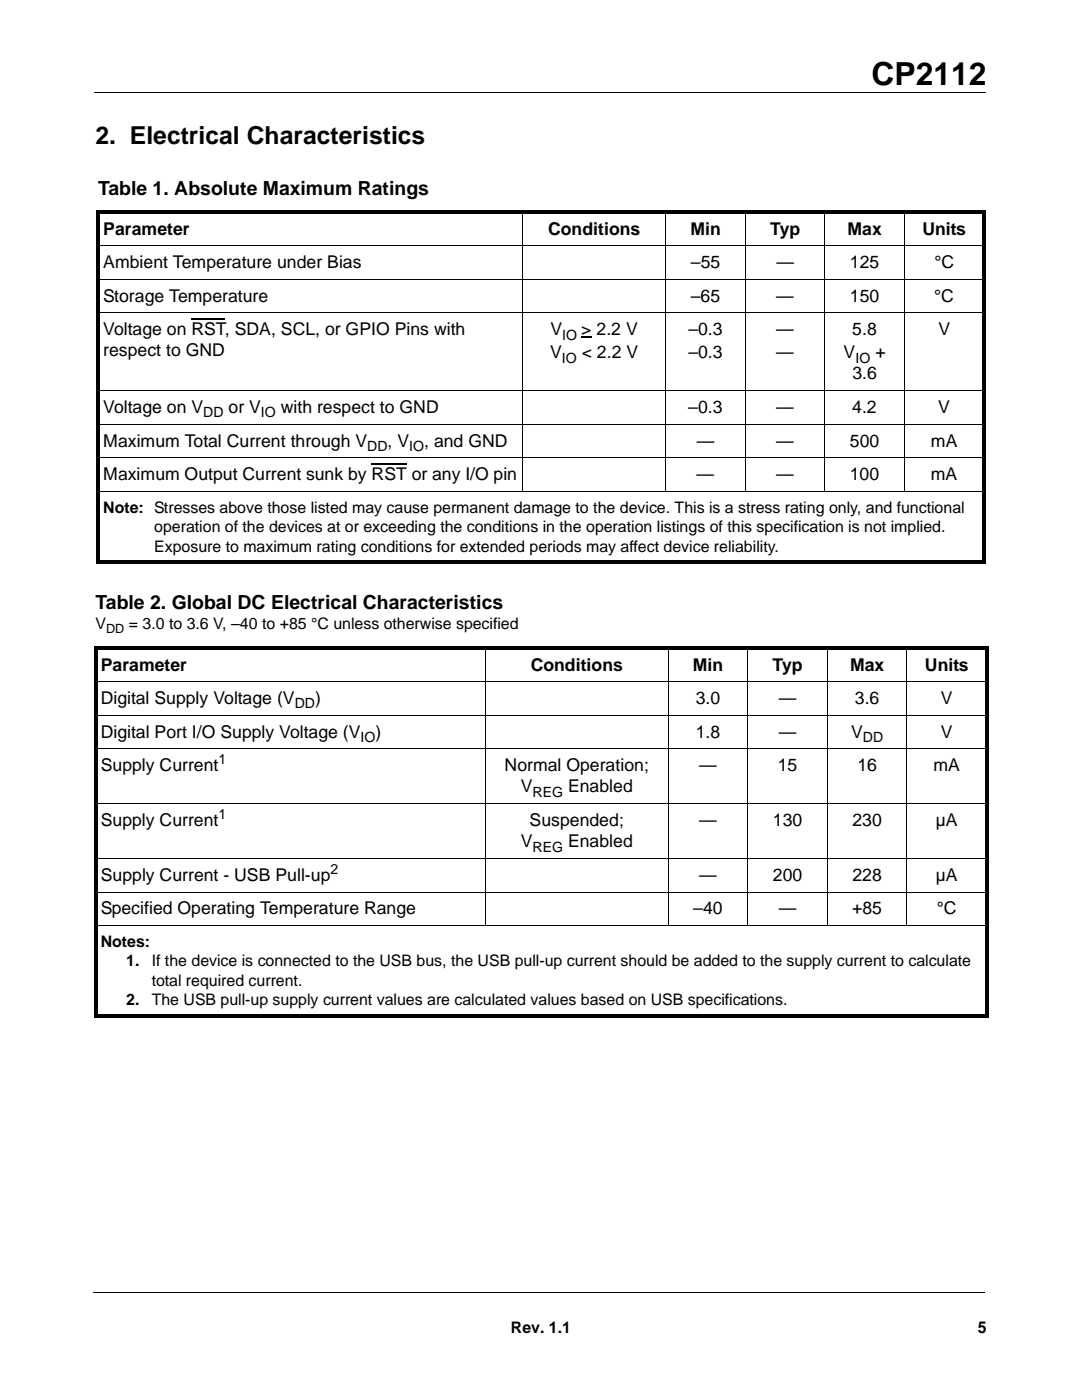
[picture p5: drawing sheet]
<svg xmlns="http://www.w3.org/2000/svg" width="216mm" height="279mm" viewBox="0 0 216 279" stroke-linecap="round" stroke-linejoin="round" font-family="sans-serif">
<defs><g id="words">
<text font-size="6.3" x="173.9" y="16.9">CP2112</text>
<text font-size="4.9" x="19" y="28.7">2. Electrical Characteristics</text>
<g font-size="3.9">
<text x="19.6" y="38.9">Table 1. Absolute Maximum Ratings</text>
<text x="19" y="121.5">Table 2. Global DC Electrical Characteristics</text>
</g>
<g font-size="3.5">
<text x="20.6" y="46.8">Parameter</text>
<text x="109.4" y="46.8">Conditions</text>
<text x="137.8" y="46.8">Min</text>
<text x="153.7" y="46.8">Typ</text>
<text x="169.1" y="46.8">Max</text>
<text x="184.1" y="46.8">Units</text>
<text x="20.6" y="53.5">Ambient Temperature under Bias</text>
<text x="137.9" y="53.5">–55</text>
<text x="154.9" y="53.5">—</text>
<text x="169.6" y="53.5">125</text>
<text x="186.4" y="53.5">°C</text>
<text x="20.6" y="60.2">Storage Temperature</text>
<text x="137.8" y="60.2">–65</text>
<text x="154.9" y="60.2">—</text>
<text x="169.6" y="60.2">150</text>
<text x="186.4" y="60.2">°C</text>
<text x="20.6" y="71.1">respect to GND</text>
<text x="20.6" y="66.9">Voltage on RST, SDA, SCL, or GPIO Pins with</text>
<text x="109.8" y="71.5">V</text>
<text x="109.9" y="66.9">V</text>
<text x="116" y="66.9">&gt; 2.2 V</text>
<text x="116.1" y="71.5">&lt; 2.2 V</text>
<text x="137.3" y="66.9">–0.3</text>
<text x="137.3" y="71.5">–0.3</text>
<text x="154.9" y="66.9">—</text>
<text x="154.9" y="71.5">—</text>
<text x="168.3" y="71.5">V</text>
<text x="170.1" y="66.9">5.8</text>
<text x="174.7" y="71.5">+</text>
<text x="187.2" y="66.9">V</text>
<text x="170.1" y="75.7">3.6</text>
<text x="20.6" y="82.4">Voltage on V</text>
<text x="45.6" y="82.4">or V</text>
<text x="56" y="82.4">with respect to GND</text>
<text x="137.3" y="82.4">–0.3</text>
<text x="154.9" y="82.4">—</text>
<text x="170.1" y="82.4">4.2</text>
<text x="187.2" y="82.4">V</text>
<text x="20.6" y="89.1">Maximum Total Current through V</text>
<text x="77.3" y="89.1">, V</text>
<text x="84.6" y="89.1">, and GND</text>
<text x="139" y="89.1">—</text>
<text x="154.9" y="89.1">—</text>
<text x="169.6" y="89.1">500</text>
<text x="185.8" y="89.1">mA</text>
<text x="20.6" y="95.8">Maximum Output Current sunk by RST or any I/O pin</text>
<text x="139" y="95.8">—</text>
<text x="154.9" y="95.8">—</text>
<text x="169.6" y="95.8">100</text>
<text x="185.7" y="95.8">mA</text>
<text x="20.1" y="133.8">Parameter</text>
<text x="105.9" y="133.8">Conditions</text>
<text x="138.3" y="133.8">Min</text>
<text x="154.2" y="133.8">Typ</text>
<text x="169.6" y="133.8">Max</text>
<text x="184.6" y="133.8">Units</text>
<text x="20.1" y="140.5">Digital Supply Voltage (V</text>
<text x="62.9" y="140.5">)</text>
<text x="138.8" y="140.5">3.0</text>
<text x="155.4" y="140.5">—</text>
<text x="170.6" y="140.5">3.6</text>
<text x="187.7" y="140.5">V</text>
<text x="20.1" y="147.2">Digital Port I/O Supply Voltage (V</text>
<text x="74.9" y="147.2">)</text>
<text x="138.8" y="147.2">1.8</text>
<text x="155.4" y="147.2">—</text>
<text x="169.8" y="147.2">V</text>
<text x="187.7" y="147.2">V</text>
<text x="20.1" y="153.9">Supply Current</text>
<text x="100.7" y="153.9">Normal Operation;</text>
<text x="139.5" y="153.9">—</text>
<text x="155.2" y="153.9">15</text>
<text x="171.1" y="153.9">16</text>
<text x="186.3" y="153.9">mA</text>
<text x="103.9" y="158.2">V</text>
<text x="113.3" y="158.2">Enabled</text>
<text x="20.1" y="164.9">Supply Current</text>
<text x="105.7" y="164.9">Suspended;</text>
<text x="139.5" y="164.9">—</text>
<text x="154.2" y="164.9">130</text>
<text x="170.1" y="164.9">230</text>
<text x="186.7" y="164.9">µA</text>
<text x="103.9" y="169.1">V</text>
<text x="113.3" y="169.1">Enabled</text>
<text x="20.1" y="175.8">Supply Current - USB Pull-up</text>
<text x="139.5" y="175.8">—</text>
<text x="154.2" y="175.8">200</text>
<text x="170.1" y="175.8">228</text>
<text x="186.7" y="175.8">µA</text>
<text x="20.1" y="182.5">Specified Operating Temperature Range</text>
<text x="138.3" y="182.5">–40</text>
<text x="155.4" y="182.5">—</text>
<text x="170" y="182.5">+85</text>
<text x="186.9" y="182.5">°C</text>
</g>
<g font-size="3.2">
<text x="20.6" y="102.3">Note: Stresses above those listed may cause permanent damage to the device. This is a stress rating only, and functional</text>
<text x="30.8" y="106.2">operation of the devices at or exceeding the conditions in the operation listings of this specification is not implied.</text>
<text x="30.8" y="110.1">Exposure to maximum rating conditions for extended periods may affect device reliability.</text>
<text x="19" y="125.6">V</text>
<text x="25.7" y="125.6">= 3.0 to 3.6 V, –40 to +85 °C unless otherwise specified</text>
<text x="20.1" y="189">Notes:</text>
<text x="25.2" y="192.8">1.</text>
<text x="30.3" y="192.8">If the device is connected to the USB bus, the USB pull-up current should be added to the supply current to calculate</text>
<text x="30.3" y="196.7">total required current.</text>
<text x="25.2" y="200.6">2.</text>
<text x="30.3" y="200.6">The USB pull-up supply current values are calculated values based on USB specifications.</text>
<text x="102" y="266">Rev. 1.1</text>
<text x="195.1" y="266">5</text>
</g>
<g font-size="2.8">
<text x="112.2" y="67.8">IO</text>
<text x="112.1" y="72.4">IO</text>
<text x="170.7" y="72.4">IO</text>
<text x="40.6" y="83.3">DD</text>
<text x="52.1" y="83.3">IO</text>
<text x="73.3" y="90">DD</text>
<text x="81.7" y="90">IO</text>
<text x="58.8" y="141.4">DD</text>
<text x="71.9" y="148.1">IO</text>
<text x="172.2" y="148.1">DD</text>
<text x="43.6" y="152.5">1</text>
<text x="106.3" y="159">REG</text>
<text x="43.6" y="163.4">1</text>
<text x="106.3" y="170">REG</text>
<text x="66" y="174.4">2</text>
</g>
<text font-size="2.5" x="21.2" y="126.4">DD</text>
</g></defs>
<path d="M18.8 18.4h177.8M18.6 257.9h177.8" fill="none" stroke="#000" stroke-width=".2"/>
<path d="M19 258.6h30.8v14.7h-30.8z" fill="#fff"/>
<path d="M38.2 63.6h6.7M116 67.3h2M74.1 92.5h7.1" fill="none" stroke="#000" stroke-width=".25"/>
<path d="M19.2 42h177.5v.7h-177.5zM19.2 111.8h177.5v.7h-177.5zM19.2 42.7h.7v69.1h-.7zM196 42.7h.7v69.1h-.7zM18.7 129h178.5v.7h-178.5zM18.7 202.4h178.5v.7h-178.5zM18.7 129.7h.7v72.7h-.7zM196.5 129.7h.7v72.7h-.7z" fill="#000"/>
<g fill="none" stroke="#000" stroke-width=".2">
<path d="M19.2 49h177.5M19.2 55.7h177.5M104.3 42v56.1M132.8 42v56.1M148.7 42v56.1M164.6 42v56.1M180.5 42v56.1M19.2 62.4h177.5M19.2 78h177.5M19.2 84.7h177.5M19.2 91.4h177.5M19.2 98.1h177.5"/>
<path d="M18.7 136h178.5M96.8 129v55.8M133.3 129v55.8M149.2 129v55.8M165.1 129v55.8M181 129v55.8M18.7 142.7h178.5M18.7 149.5h178.5M18.7 160.4h178.5M18.7 171.3h178.5M18.7 178h178.5M18.7 184.7h178.5"/>
</g>
<use href="#words"/>
</svg>
